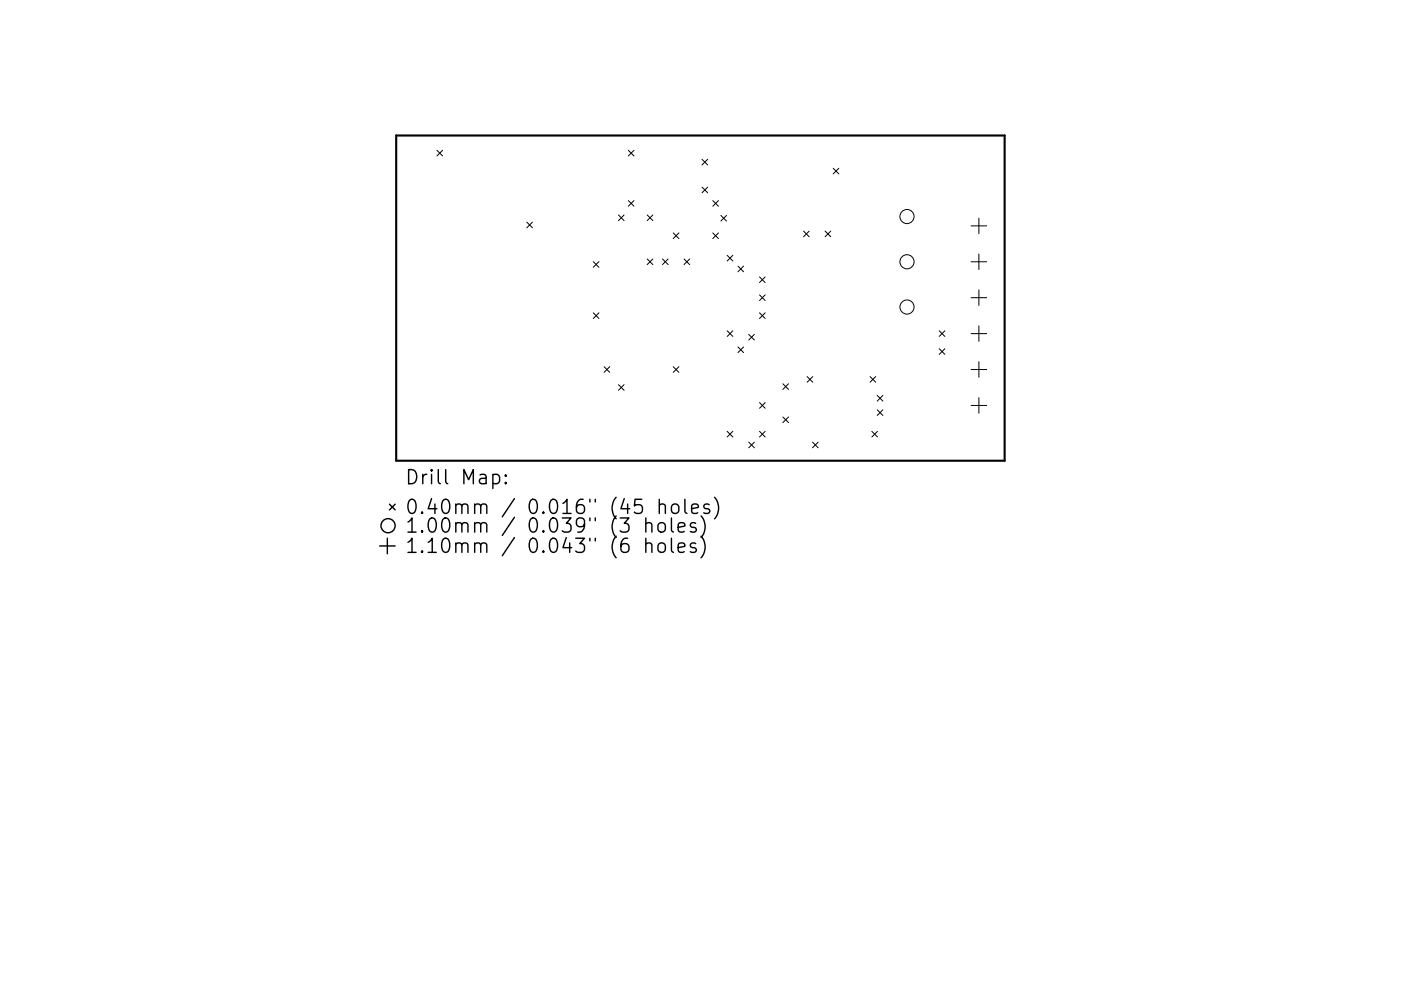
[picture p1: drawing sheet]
<svg xmlns="http://www.w3.org/2000/svg" width="297mm" height="210mm" viewBox="0 0 297 210" stroke-linecap="round" stroke-linejoin="round" font-family="sans-serif">
<defs><g id="words">
<g font-size="4.2">
<text x="85.8" y="102.8">Drill Map:</text>
<text x="85.8" y="109.1">0.40mm / 0.016&quot; (45 holes)</text>
<text x="85.8" y="113">1.00mm / 0.039&quot; (3 holes)</text>
<text x="85.8" y="117.3">1.10mm / 0.043&quot; (6 holes)</text>
</g>
</g></defs>
<path d="M84 28.8h129v69h-129z" fill="none" stroke="#000" stroke-width=".45"/>
<g fill="none" stroke="#000" stroke-width=".21">
<path d="M92.6 31.9l1.2 1.2M93.8 31.9l-1.2 1.2M133.2 31.9l1.2 1.2M134.4 31.9l-1.2 1.2M148.8 33.8l1.2 1.2M148.8 39.7l1.2 1.2M150 33.8l-1.2 1.2M150 39.7l-1.2 1.2M176.7 35.7l1.2 1.2M177.9 35.7l-1.2 1.2M111.7 47.1l1.2 1.2M112.9 47.1l-1.2 1.2"/>
<path d="M125.8 55.5l1.2 1.2M127 55.5l-1.2 1.2M131.1 45.6l1.2 1.2M132.3 45.6l-1.2 1.2M133.2 42.6l1.2 1.2M134.4 42.6l-1.2 1.2M137.2 45.6l1.2 1.2M137.2 54.9l1.2 1.2M138.4 54.9l-1.2 1.2M138.4 45.6l-1.2 1.2M140.5 54.9l1.2 1.2M141.7 54.9l-1.2 1.2"/>
<path d="M142.7 49.4l1.2 1.2M143.9 49.4l-1.2 1.2M145 54.9l1.2 1.2M146.2 54.9l-1.2 1.2M151.1 42.6l1.2 1.2M151.1 49.4l1.2 1.2M152.3 42.6l-1.2 1.2M152.3 49.4l-1.2 1.2M152.8 45.7l1.2 1.2M154 45.7l-1.2 1.2M154.2 54.2l1.2 1.2M155.4 54.2l-1.2 1.2"/>
<path d="M156.5 56.5l1.2 1.2M157.7 56.5l-1.2 1.2M161 58.8l1.2 1.2M162.2 58.8l-1.2 1.2M170.4 49l1.2 1.2M171.6 49l-1.2 1.2M174.9 49l1.2 1.2M176.1 49l-1.2 1.2M205.9 47.9h3.3M205.9 55.5h3.3M207.5 46.3v3.3M207.5 53.9v3.3"/>
<path d="M125.8 66.4l1.2 1.2M127 66.4l-1.2 1.2M128.1 77.8l1.2 1.2M129.3 77.8l-1.2 1.2M142.7 77.8l1.2 1.2M143.9 77.8l-1.2 1.2M154.2 70.2l1.2 1.2M155.4 70.2l-1.2 1.2M156.5 73.6l1.2 1.2M157.7 73.6l-1.2 1.2M158.7 70.9l1.2 1.2M159.9 70.9l-1.2 1.2"/>
<path d="M161 62.6l1.2 1.2M161 66.4l1.2 1.2M162.2 62.6l-1.2 1.2M162.2 66.4l-1.2 1.2M171.1 79.9l1.2 1.2M172.3 79.9l-1.2 1.2M184.5 79.9l1.2 1.2M185.7 79.9l-1.2 1.2M199.1 70.2l1.2 1.2M199.1 74l1.2 1.2M200.3 70.2l-1.2 1.2M200.3 74l-1.2 1.2"/>
<path d="M205.9 63.2h3.3M205.9 70.8h3.3M205.9 78.4h3.3M207.5 61.5v3.3M207.5 69.1v3.3M207.5 76.8v3.3M131.1 81.6l1.2 1.2M132.3 81.6l-1.2 1.2M154.2 91.5l1.2 1.2M155.4 91.5l-1.2 1.2M158.7 93.8l1.2 1.2M159.9 93.8l-1.2 1.2"/>
<path d="M161 85.4l1.2 1.2M161 91.5l1.2 1.2M162.2 91.5l-1.2 1.2M162.2 85.4l-1.2 1.2M166 81.4l1.2 1.2M166 88.5l1.2 1.2M167.2 81.4l-1.2 1.2M167.2 88.5l-1.2 1.2M172.3 93.8l1.2 1.2M173.5 93.8l-1.2 1.2M184.8 91.5l1.2 1.2M186 83.9l1.2 1.2"/>
<path d="M186 86.9l1.2 1.2M186 91.5l-1.2 1.2M187.2 83.9l-1.2 1.2M187.2 86.9l-1.2 1.2M205.9 86h3.3M207.5 84.4v3.3"/>
<circle cx="192.3" cy="45.9" r="1.5"/>
<circle cx="192.3" cy="55.5" r="1.5"/>
<circle cx="192.3" cy="65.1" r="1.5"/>
</g>
<g fill="none" stroke="#000" stroke-width=".3">
<path d="M80.5 115.8h3.3M82.1 114.2v3.3M82.6 107l1.2 1.2M83.8 107l-1.2 1.2M104.5 100.8l.9-.2 .5 .6v.9l-.3 .4-.2 .1-.9-.1M107.2 102.3l.2 .2-.2 .1-.1-.1 .1-.2v.3M107.2 100.8l.2 .1-.2 .2-.1-.2 .1-.1v.3M136.9 111.2a.75 .75 0 0 1 1.3 .1v1.6M136.9 115.5a.75 .75 0 0 1 1.3 .1v1.6M136.9 109.9v3M136.9 114.2v3M139.6 111.2a.81 .81 0 0 1 .8-.3 .81 .81 0 0 1 .7 .6v.8a.81 .81 0 0 1-.8 .6 .81 .81 0 0 1-.8-.6v-.8z"/>
<path d="M139.6 115.5a.81 .81 0 0 1 .8-.3 .81 .81 0 0 1 .7 .6v.8a.81 .81 0 0 1-.8 .6 .81 .81 0 0 1-.8-.6v-.8zM139.8 107.2a.74 .74 0 0 1 1.3 .2v1.5M139.8 105.9v3M142.4 109.9v2.6l.4 .4M142.4 114.2v2.6l.4 .4M142.6 107.1a.81 .81 0 0 1 1.3 .4v.9a.81 .81 0 0 1-.8 .6 .81 .81 0 0 1-.7-.6v-.9zM143.8 111.9l1.4-.3-.1-.6-.9-.1-.4 .4v1.2l.1 .2 .3 .2 .9-.2M143.8 116.2l1.4-.3-.1-.6-.9-.1-.4 .4v1.2l.1 .2 .3 .2 .9-.2M145.2 105.9v2.6l.4 .4M146.6 107.9l1.5-.3-.2-.5-.8-.2-.5 .5v1.1l.2 .3 .3 .1 .8-.1M147.5 111l-.7-.1-.4 .4 .1 .4 1 .3 .1 .3-.1 .4-.3 .2-.8-.2M147.5 115.3l-.7-.1-.4 .4 .1 .4 1 .3 .1 .3-.1 .4-.3 .2-.8-.2"/>
<path d="M148.6 109.5a3.4 3.4 0 0 1 0 4.5M148.6 113.8a3.4 3.4 0 0 1 0 4.5M150.4 107.1l-.8-.2-.4 .5 .2 .4 1 .3 .1 .3-.1 .4-.3 .1-.9-.1M151.5 105.5a3.4 3.4 0 0 1 0 4.6"/>
<circle cx="82.3" cy="111.5" r="1.5"/>
</g>
<use href="#words"/>
</svg>
